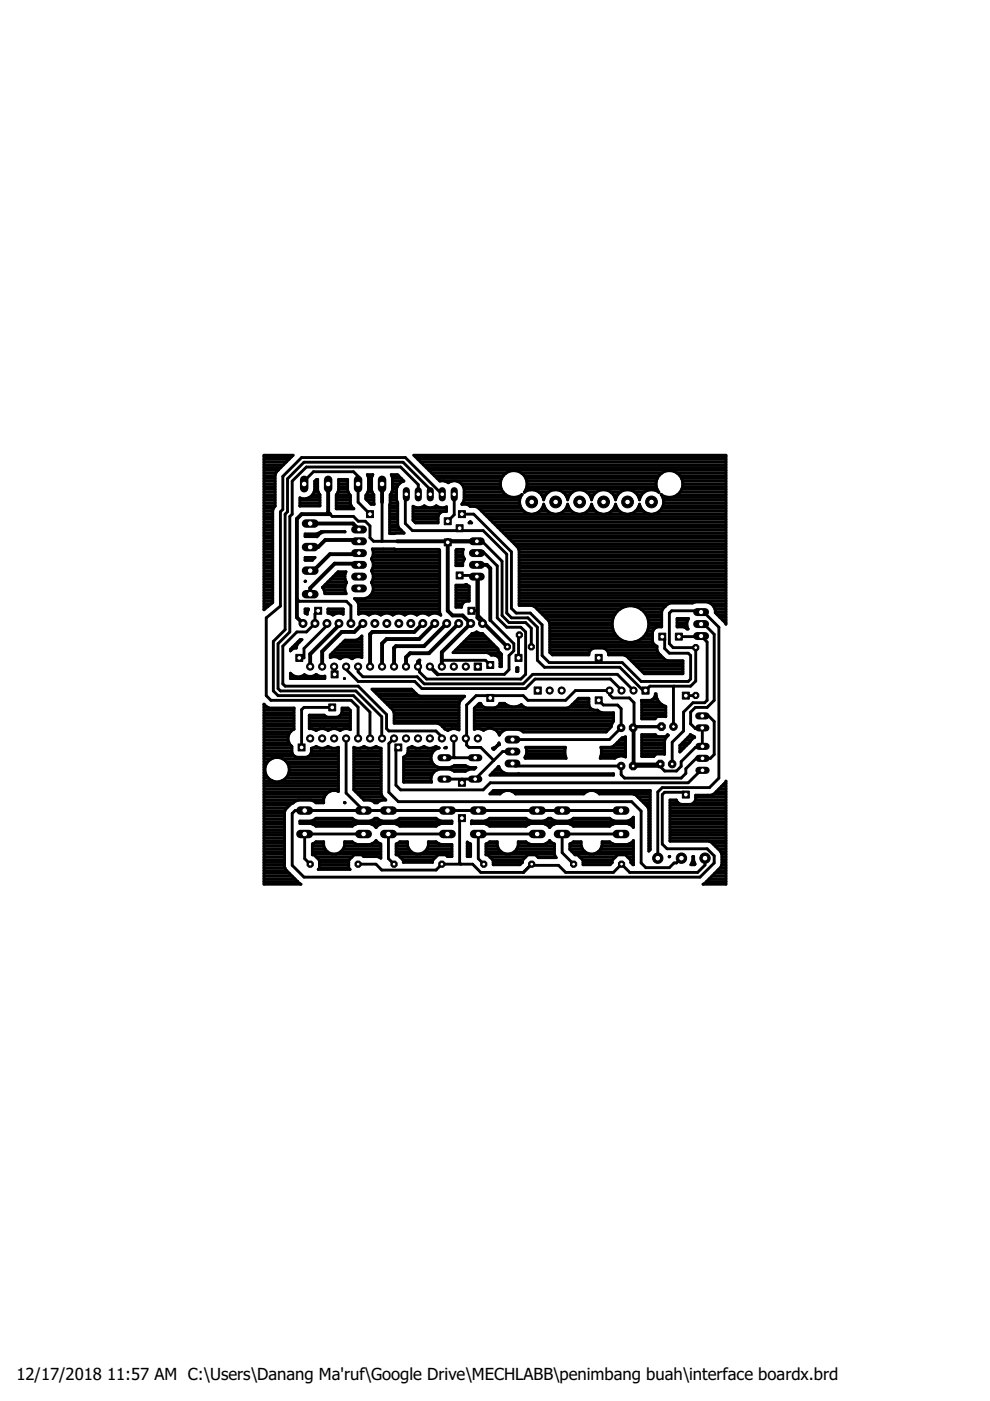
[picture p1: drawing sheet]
<svg xmlns="http://www.w3.org/2000/svg" width="210mm" height="297mm" viewBox="0 0 210 297" stroke-linecap="round" stroke-linejoin="round" font-family="sans-serif">
<defs><g id="words">
<g font-size="3.5">
<text x="3.5" y="292.5">12/17/2018</text>
<text x="22.7" y="292.5">11:57 AM C:\Users\Danang Ma'ruf\Google Drive\MECHLABB\penimbang buah\interface boardx.brd</text>
</g>
</g></defs>
<g fill="none" stroke="#000" stroke-width=".61">
<path d="M56 96.5h6.1l-3.5 3.6-.3 .6v6.6l-.5 .9v19.5l-1.8 1.6zM56 99.7h3M56 99.1h3.5M56 98.6h4.1M56 98h4.7M56 97.4h5.3M56 96.8h5.8M88.1 96.8h65.8M88.6 97.4h65.3M89.2 98h64.7M89.8 98.6h64.1M90.4 99.1h63.5"/>
<path d="M90.9 99.7h63M56 109.5h1.8M56 102h2.3M56 113h1.8M56 118.8h1.8M56 119.9h1.8M56 119.3h1.8M56 118.2h1.8M56 117.6h1.8M56 117h1.8M56 116.4h1.8M56 115.9h1.8"/>
<path d="M56 115.3h1.8M56 114.7h1.8M56 114.1h1.8M56 113.6h1.8M56 112.4h1.8M56 111.8h1.8M56 111.3h1.8M56 110.7h1.8M56 110.1h1.8M56 108.9h1.8M56 108.4h1.8M56 107.8h2"/>
<path d="M56 107.2h2.3M56 106.6h2.3M56 106h2.3M56 105.5h2.3M56 104.9h2.3M56 104.3h2.3M56 103.7h2.3M56 103.2h2.3M56 102.6h2.3M56 101.4h2.3M56 100.9h2.3M56 100.3h2.5"/>
<path d="M63.6 107.2h4.2M63.6 106.6h4.2M63.6 106h4.2M63.6 107.3h.1M64.5 102.6v.4l.5-.5v-1l1.5-1.5h8.5l.9 1v5.5l2.5 2.5M64.7 113.2h2.4l1-.5 5.1 .1h-4.6l-.6 .2-.8 .8h-2.5zM64.7 113.6h2.8M65.6 105.5h2.2M66.2 118.8l.6-.6h-2.1v.6h1.6M66.3 104.9h1.5M66.6 104.3h.9M66.7 102l.4-.4h.3v2.3l.4 1v2.4h-4.2v-1.8a2.2 2.2 0 0 0 3.1-1.6z"/>
<path d="M66.7 103.7h.7M66.7 103.2h.7M66.7 102.6h.7M66.8 102h.6M67.6 113h.5M70 109l.4 .5h4.6l.9 1h1.5l1 1v2.5l.8 .8h5M71.3 107.8h3.6M71.3 107.2h3.2M71.3 106.6h3M71.3 106h3M71.3 105.5h3M71.3 104.9h2.9"/>
<path d="M71.6 104.3h2.3M71.8 102h1.9M71.8 101.6h1.9v2.3l.6 1.1v1.8l.2 .6 .5 .5h-3.7v-3l.5-1zM71.8 103.7h1.9M71.8 103.2h1.9M71.8 102.6h1.9M77.6 105.5h1.7M77.7 104.9h1.5M77.8 106h1.5M77.9 100.6h1.2l-.3 .7v2.6a3.6 3.6 0 0 1 .5 3h-.6l-1.1-1.1v-.8l.5-1.1v-2.6zM78 100.9h1M78 104.3h.9"/>
<path d="M78.1 102h.7M78.1 103.7h.7M78.1 103.2h.7M78.1 102.6h.7M78.1 101.4h.7M78.4 106.6h.9M78.8 118.5h.1M78.8 118.5l.3 .8M78.9 118.8h14.3M78.9 118.2h14.3M79 116.4h4.8M79.1 119.3v.9l-.3 .8"/>
<path d="M79.1 119.9h14.1M79.1 119.3h14.1M79.1 117.6h14.1M79.1 117h14.1M81 106.4l-.1 8.4M82.6 109.5h1.7M82.6 112.4h2.4M82.6 111.8h1.9M82.6 111.3h1.7M82.6 110.7h1.7M82.6 110.1h1.7M82.6 108.9h1.7"/>
<path d="M82.6 108.4h1.7M82.6 107.8h1.7M82.6 107.2h1.7M82.7 104.9l.5-1v-2.6l-.2-.7h1.3l1.3 1.4-.6 .3-.6 .5-.3 .8v2.4l.2 .6v4.7l.3 .6 .4 .5M82.7 104.9l-.1 8.2 1.3-.1M82.7 106.6h1.6M82.7 106h1.4M82.7 105.5h1.4M82.8 104.9h1.3M83 100.9h1.5M83.1 104.3h1M83.2 102h2.4"/>
<path d="M83.2 103.7h.9M83.2 103.2h1.1M83.2 102.6h1.5M83.2 101.4h1.9M85 112.4l.7 .6h-3.1M86.1 104.8l-.2 .2v6l1.5 1.5h15l5 5v12.5l1 1h3.5l2 2v7l1.5 1.5h16l5 4.9h.5l.9-.9h8.6l1.1-1.1v-7.1h-4.8l-.8-.8v-6.5l.5-.5h6l.3 .3M87.6 109.5h5.3M87.6 107.3a2.02 2.02 0 0 0 2.4-.1 2.05 2.05 0 0 0 2.5 0 2 2 0 0 0 2.2 .2v1a1.41 1.41 0 0 0-1.8 1.1v1.4h-4.8l-.5-.6zM87.6 110.1h5.3M87.6 108.9h5.5M87.6 108.4h7.1M87.6 107.8h7.1"/>
<path d="M87.9 110.7h5M88.7 104.8v-2l-3.8-3.8h-19.9l-3 3v7l-.6 .5v24.5l-2.5 2.5v9.5l.6 .5h16l5.4 5.5 .1 4.6M91.2 104.8l-.2-.3v-1l-5.6-5.5h-20.9l-3.5 3.5v7l-.5 .5v24.5l-2.5 2.5v10.5l.9 1h16.1l3.4 3.5v5.6M91.5 100.3h15.9M92.1 100.9h14.6M92.7 101.4h13.7M93.1 116.5l-14.2-.1a2.01 2.01 0 0 1-.1 2.1M93.1 116.5h.1M93.1 116.5l.1 .1v13.2l.3 .6M93.8 104.8l-7.9-7.8h-22l-3.9 4v7l-.5 .5v20l-3 2.5v16.5l.9 1h17l1.5 1.4v6.7M94.3 102h1.5M94.9 114.5v.5"/>
<path d="M96.3 104.8v4.3l-1.4 1.4M96.7 118.8h1.7M96.7 119.9h1.4M96.7 119.3h1.4M96.7 118.2h1.6M96.7 117.6h1.4M96.7 117h1.4M96.8 116.5l-.1 .1v3.3h1.4v-.6M96.8 116.5h1.5a2.14 2.14 0 0 0 .1 2l-.3 .8M96.8 116.5h.1M96.9 102h9.3M97.5 112l-.6 .5"/>
<path d="M97.8 102.6h8.3M97.9 109h2.5l8 8v12l1 1h3l2.5 2.5v6.5l1.5 1.5h15.5l4 4h10l.5-.5v-5l-.5-.5h-4l-1-1v-2l-.5-.5M98.1 106.6h12.1M98.2 103.2h8M98.4 106h11.8M98.4 105.5h11.9M98.4 104.9h8.8M98.4 104.3h8.3M98.4 103.7h7.9M99.5 107.2h10.8M99.6 110.7h.2M99.7 110.6l.3 .3h-.5z"/>
<path d="M101.1 114.8l.3-.3h.5l4.5 4.5v11.5l1.5 1.5h3.5l1.2 1.2v3.9M101.1 117.3l.3-.3h1l3 3v11l2 2h3l1 1v9l-1 1h-20l-1.5-1.5v-2.5M101.5 107.8h9.1M102.1 108.4h8.9M102.7 108.9h9.5M103.3 109.5h50.6M103.8 110.1h50.1M104.4 110.7h49.5M105 111.3h48.9M105.6 111.8h48.3M106.1 112.4h47.8M106.7 100.9a2.84 2.84 0 0 1 3.7-.7 2.84 2.84 0 0 1 1.1 3.5"/>
<path d="M106.7 100.9a2.85 2.85 0 0 0 .2 3.7 2.85 2.85 0 0 0 3.8 .3M106.7 113h47.2M107.3 113.6h46.6M107.9 114.1h46M108.5 114.7h45.4M109 115.3h44.9M109.6 115.9h44.3M110 116.4h43.9M110.1 118.8h43.8M110.1 119.9h43.8M110.1 119.3h43.8M110.1 118.2h43.8"/>
<path d="M110.1 117.6h43.8M110.1 117h43.8M110.2 106.1a2.58 2.58 0 0 0 2.1 2.9 2.58 2.58 0 0 0 3-2.1 2.58 2.58 0 0 0 2.5 2.1 2.58 2.58 0 0 0 2.6-2.1 2.58 2.58 0 0 0 2.5 2.1 2.58 2.58 0 0 0 2.5-2.1 2.58 2.58 0 0 0 2.6 2.1 2.58 2.58 0 0 0 2.5-2.1 2.58 2.58 0 0 0 2.6 2.1 2.58 2.58 0 0 0 2.5-2.1 2.58 2.58 0 0 0 2.9 2.1 2.58 2.58 0 0 0 2.2-2.9M110.5 100.3h29.9M110.6 104.9h.1M110.7 104.9l-.5 1.2M111.1 100.9h28.6M111.2 104.3h.1M111.5 101.4h27.9M111.5 103.7h27.8M111.5 103.7l-.3 .7a2.57 2.57 0 0 1 4.1 1.6 2.58 2.58 0 0 1 2.5-2.2 2.58 2.58 0 0 1 2.6 2.2 2.58 2.58 0 0 1 2.5-2.2 2.58 2.58 0 0 1 2.5 2.2 2.58 2.58 0 0 1 2.6-2.2 2.58 2.58 0 0 1 2.5 2.2 2.58 2.58 0 0 1 2.6-2.2 2.58 2.58 0 0 1 2.5 2.2 2.57 2.57 0 0 1 4.1-1.6l-.4-.7M111.7 102h27.5"/>
<path d="M111.7 103.2h27.5M111.7 102.6h27.4M113.3 108.9h3.9M114.2 104.3h2.1M114.4 108.4h1.7M114.8 104.9h.9M114.9 107.8h.7M115.1 105.5h.3M115.2 107.2h.2M118.4 108.9h3.9M119.3 104.3h2.1M119.5 108.4h1.7"/>
<path d="M119.9 104.9h.9M120 107.8h.7M120.2 105.5h.3M120.3 107.2h.1M123.5 108.9h3.9M124.4 104.3h2.1M124.6 108.4h1.7M125 104.9h.9M125.1 107.8h.7M125.3 105.5h.3M125.3 107.2h.2M128.5 108.9h4"/>
<path d="M129.5 104.3h2.1M129.7 108.4h1.6M130 104.9h1M130.2 107.8h.7M130.4 105.5h.2M130.4 107.2h.2M133.6 108.9h4M134.5 104.3h2.2M134.7 108.4h1.7M135.1 104.9h.9M135.2 107.8h.7M135.4 105.5h.3"/>
<path d="M135.5 107.2h.2M138.7 108.9h15.2M139.3 103.7a2.85 2.85 0 0 1 2.6-3.9 2.85 2.85 0 0 1 2.7 3.9M139.6 104.3h.1M139.8 108.4h14.1M140.2 104.9a2.88 2.88 0 0 0 3.5 0M140.2 104.9l.5 1.2M140.2 104.9h.1M140.3 107.8h13.6M140.5 105.5h13.4M140.6 107.2h13.3M140.7 106.6h13.2"/>
<path d="M140.7 106h13.2M143.5 100.3h10.4M143.6 104.9h10.3M144.1 100.9h9.8M144.2 104.3h9.7M144.5 101.4h9.4M144.5 103.7h9.4M144.6 103.7l-.9 1.2M144.7 102h9.2M144.7 103.2h9.2M144.8 102.6h9.1M56 127.4h1.8"/>
<path d="M56 129.2h.1M56 128.6h.8M56 128h1.5M56 126.9h1.8M56 126.3h1.8M56 125.7h1.8M56 125.1h1.8M56 124.5h1.8M56 124h1.8M56 123.4h1.8M56 122.8h1.8M56 122.2h1.8"/>
<path d="M56 121.6h1.8M56 121.1h1.8M56 120.5h1.8M61.6 137.8h.2M62 137.2h.8M62.6 136.7h.4M62.9 127l.6 .5h9.9l1 .9v3.8M63.2 136.1h.4M63.6 135.6h.4l-.9 1-.3 .8-.8 .2-.4 .4v-.3zM64.7 129.1h.7l-.2 1.1-.5-.2zM64.7 123.2h.1zM64.7 129.7h.5"/>
<path d="M64.7 129.2h.7M67.5 129.5l-.7 .7v2l-1.8 1.8h-2.1l-2.9 3v8l.5 .5h15.4l6.1 6v3l.4 .5h10l1.3 1.2v.4M68.3 124.5l3.4-3.3h1.7l-.3 .6v.9l.3 .8-.3 .8v.9l.3 .7h-4.5v-.4zM68.4 124.5h4.7M68.7 125.1h4.4M68.9 125.7h4.4M68.9 124h4.4M69.3 132.2v.4l-4.8 4.9v2h-1M69.5 123.4h3.9M69.5 129.1h3.3v1.1a2.23 2.23 0 0 0-2.3 .2l-1-.4zM69.5 129.7h3.3M69.5 129.2h3.3"/>
<path d="M70 138.9l3.2-3.2h2.3l.6-.3 .6-.6v4.6a1.85 1.85 0 0 0-2 .3 1.97 1.97 0 0 0-2.6 0 1.89 1.89 0 0 0-2.1-.3zM70 139h6.7M70.1 122.8h3.1M70.4 130.3h.4M70.5 138.4h6.2M70.7 122.2h2.4M71.1 137.8h5.6M71.2 121.6h2M71.6 137.2h5.1M71.9 139.6h.4M72.2 136.7h4.5M72.8 136.1h3.9"/>
<path d="M73.4 123.5h.1M74.5 139.6h.3M75.7 127.4h17.5M76 128h17.2M76 135.5h.7M76 129.7h17.2M76 129.2h17.2M76 128.6h17.2M76.6 134.9h.1M77.6 126.9h15.6M78 130.3h.4M78.5 126.3h14.7"/>
<path d="M78.8 121h.1M78.8 123.5h.1M78.8 123.5a2.19 2.19 0 0 1-1.4 3.4h-2.2l.6 .6 .2 .6v2.1a2.23 2.23 0 0 1 2.3 .2 2.37 2.37 0 0 1 2.5 0 2.37 2.37 0 0 1 2.5 0 2.37 2.37 0 0 1 2.6 0 2.37 2.37 0 0 1 2.5 0 2.37 2.37 0 0 1 2.6 0 2.13 2.13 0 0 1 2.5 0M78.8 121l.3 .8v.9l-.3 .8M78.8 121.1h14.4M78.8 123.4h14.4M78.9 125.7h14.3M79 124h14.2M79 120.5h14.2M79 121.6h14.2M79.1 122.8h14.1M79.1 125.1h14.1"/>
<path d="M79.1 124.5h14.1M79.1 122.2h14.1M80.6 130.3h.3M83.1 130.3h.4M85.6 130.3h.4M88.2 130.3h.3M90.7 130.3h.4M93.3 130.3h.1M93.5 130.4h.1M93.7 140h9.2l1 1M96.1 138.4l4-4.1h2.2l3.3 3.3v.4l.7 .7v2.7h-.3v-1.4a1.46 1.46 0 0 0-1.8-1.1l-.9-.5zM96.6 137.8h9"/>
<path d="M96.7 127.4h2.8v-3.1l-.6-.4-.5 .2h-1.7v4.7h1.2l.2-.8M96.7 128.6h1.2M96.7 128h1.4M96.7 126.9h2.8M96.7 126.3h2.8M96.7 125.7h2.8M96.7 125.1h2.8M96.7 124.5h2.8M97.2 137.2h8M97.5 122h3.4l.5 .5v8l1.2 1.2v.5M97.8 136.7h6.8M98.3 136.1h5.8"/>
<path d="M98.7 124h.2M98.9 135.5h4.6M98.9 127.4l-.5 .2-.3 .4M99.5 134.9h3.4M99.9 129.5h1.2M100.2 134.3l.9-.3 .8 .3M101.1 122.3v8.7l1.2 1.2M103.3 138.4h2.7M103.9 131.5l5 5v1.5l-1 1v3l-1 1h-14.1M105.1 139h1.2M105.8 139.6h.5M110.1 127.4h43.8"/>
<path d="M110.1 128h31.7M110.1 126.9h43.8M110.1 126.3h43.8M110.1 125.7h43.8M110.1 125.1h43.8M110.1 124.5h43.8M110.1 124h43.8M110.1 123.4h43.8M110.1 122.8h43.8M110.1 122.2h43.8M110.1 121.6h43.8M110.1 121.1h43.8"/>
<path d="M110.1 120.5h43.8M110.1 134.6l-.2 .2v4.7M113.3 128.6h19.4M113.9 129.2h17.5M114.5 129.7h16.3M115 130.3h15.4M115.6 130.9h14.5M116.2 131.5h13.7M116.5 132h13.3M116.6 134.3h13.8M116.6 137.8h8.6M116.6 137.2h22.7"/>
<path d="M116.6 136.7h22.1M116.6 136.1h16.2M116.6 135.5h14.9M116.6 134.9h14.2M116.6 133.8h13.5M116.6 133.2h13.3M116.6 132.6h13.2M116.6 138.4h8.3M126.9 139.5v.5l-.5 .5M128.6 137.8h10.7M129 138.4h10.6M132.5 139h7.6"/>
<path d="M133.3 139.6h7.4M134.5 136.1h3.9M134.6 128.6h6.5M135.9 135.5h2.4M135.9 129.2h4.6M136.5 134.9h1.8M136.5 129.7h3.8M136.9 134.3h1.4M137 130.3h3.3M137.3 133.8h1.2M137.3 130.9h3M137.4 133.2h1.5"/>
<path d="M137.4 131.5h2.9M137.5 132.6h2.8M137.5 132h2.8M139.3 137.8l.3 .6M139.6 138.4l1.4 1.5 .6 .2M143.6 131.1h2.4l-.4 .8v.9l.3 .6-1-.5h-1.3zM143.6 132.6h2M143.6 132h2M143.6 131.5h2.2M143.9 135h4.6l.2-.1 1.2 1.2v12.4l-.5 .5h-2.5l-2 2v4l-2.4 2.4v4.6M145.5 133.2h.3M148.7 129.8l-.3 .2h-1"/>
<path d="M148.7 129.8l.2 .2h.5l3 3v32l-2 2h-10l-.9 .9v14M148.7 132.3h.5l2.2 2.2v14l-1.5 1.5h-2.5l-1 1v2.5l1 1h1.4l.1-.2v3.9l-.2 .3h-1.3l-3 3v1l-1 1h-2.5l-1-1h-5.5v-13.5l-1-1h-3.5l-.7-.7v-.9h-7.2l-2.1 2.1h-8l-1-1h-10l-2 2v8.5l.5 .5h2.5l2.8 2.7M150.7 128h3.2M151.3 128.6l.4 .7v.6l2.2 2.5v-35.9h-66.2l5.5 5.5a1.96 1.96 0 0 1 1.8 .4 2.12 2.12 0 0 1 3.4 1.2v2.4l-.5 .9h1.1l.7 .5h1.1l.6 .2 8.4 8.5 .3 .6v11.6l2.7 .1 .5 .2 3 3 .3 .6v6.1l.5 .6h7.8a1.28 1.28 0 0 1 1-1.5h2.1a1.33 1.33 0 0 1 1 1.5h3.2l.6 .2 3.8 3.8h8.2v-2.8h-10.9M151.3 128.6l-.6-.6-.8-.4h-2.5l-.6 .3h-4.7l-.6 .2-1 1-.2 .6v3.2h-.9l-.5 .2-.6 .9v2l.3 .5 .7 .5v.8M151.3 128.6h2.6M151.6 129.2h2.3M151.7 129.7h2.2M152 130.3h1.9M152.6 130.9h1.3M153.2 131.5h.7M153.8 132h.1"/>
<path d="M56 158.6h5.9M56 150.5h6.3M56 151.1h6.3M56 155.7h5.3M56 159.8h6M56 159.2h5.9M56 158h5.7M56 157.5h5.3M56 156.9h5.1M56 156.3h5.1M56 155.2h5.6M56 154.6h6.3"/>
<path d="M56 154h6.3M56 153.4h6.3M56 152.8h6.3M56 152.3h6.3M56 151.7h6.3M56 149.9h.7M56 149.4h.1M61.6 143.6h7.3M61.6 143h.3M64.5 143l.1 .1M65.6 151.6h3.1l.7 .5h2.1l.8-.6 .2-.5v-.9h1.3l.5 .5v4.1a1.94 1.94 0 0 0-2.2 .2 2.05 2.05 0 0 0-2.5 0 2.05 2.05 0 0 0-2.6 0l-.8-.4h-.6zM65.6 154h8.7"/>
<path d="M65.6 153.4h8.7M65.6 152.8h8.7M65.6 152.3h8.7M65.6 151.7h3.2M65.9 159.8h5.9M66 159.2h5.8M66.3 158.6h1.5M66.3 154.6h1.4M67 143h.1M67 143a1.93 1.93 0 0 0 1.9 .3v.6h-7.3v-1.2a2.06 2.06 0 0 0 2.9 .3M67 143a2.08 2.08 0 0 1-2.4 .1M68.8 158.6h1.5"/>
<path d="M68.9 154.6h1.4M70.4 150h-5.9l-.6 .5v8M70.8 141.3l.2 1.7M71.3 158.6h.5M71.4 154.6h1.4M72.1 151.7h2.2M72.5 151.1h1.8M72.5 150.5h1.7M73 143.9h.1M73.4 141.3v.7l2.5 2.5h12l1.6 1.5h21.9l2-2h16l2.4 2.4M73.4 156.6v11.5l3.7 3.8M74 154.6h.3"/>
<path d="M75 158.4a1.96 1.96 0 0 0 2.2-.2 2.03 2.03 0 0 0 2.5 0l1.1 .4v9.7l.3 .6 .7 .7h-.8l-1 .6h-.5l-.3-.2-.8-.4h-1.2l-2.2-2.1zM75 158.6h.4M75 159.8h5.8M75 159.2h5.8M75.9 141.3v1.2l1 1h11.6l1.4 1.5h21l2-2h18l3.4 3.4M76.4 158.6h1.6M78.4 156.6h.1M79 158.6h1.5M79.2 146.5h8.5M79.8 147.1h8.4M81 148.2h16.9M81.6 148.8h15.9"/>
<path d="M82.1 149.4h15.2M82.7 149.9h14.6M83.3 150.5h14M83.5 156.6l-1.1 1v10.4l2.1 2h49.4l2 2v11l1 1h5l1-1h.5l1.1-1.1M83.5 151.1h13.8M83.6 152.8h13.7M83.6 152.3h13.7M83.6 151.7h13.7M84.5 158.5l-.6 .5v7.5l1 1h17.5l1.5-1.5h42l2.7-2.7h.3M86.4 159.8h5.2M86.5 158.6l.9-.4a2.03 2.03 0 0 0 2.5 0 2 2 0 0 0 2.5 0l.7 .4a2.11 2.11 0 0 0-1.7 2 2.11 2.11 0 0 0 1.7 2.1h2.3l.9-.4h2.4l.9 .4h1.3l-.4 .4h-.9l-.9 .5h-2.4l-.9-.5h-2.3a2.05 2.05 0 0 0-1.6 2.7h-5.9v-5.3l.7-.5 .2-.5zM86.5 159.2h5.5"/>
<path d="M86.6 158.6h1.5M89.1 147.6l-.6-.2-1.2-1.3h-8.4l4.4 4.5 .3 .6v2.2h9.2l.6 .2 1 1 .6 .3a2.06 2.06 0 0 1 2.3-.1v-5.6l.3-.6 .9-1h-18.1M89.1 158.6h1.6M91.7 158.6h1.3M92.9 153.4h4.4M93.7 154h3.6M94.3 158.6l.3-.2v.2zM94.3 154.6h1.4M96.2 156.6v3.8l.2 .3M96.8 154.6h.5M98.9 156.4l-.1 .2M100.6 151.1h29.5v1.8l-.5 1.2-1.1 1.1h-17.6l-1-.6h-2.5l-.8 .4-.7 .9a2.12 2.12 0 0 0-3.4-1"/>
<path d="M100.6 150.5h25.2M100.6 154.6h.1M100.6 154h29M100.6 153.4h29.2M100.6 152.8h29.5M100.6 152.3h29.5M100.6 151.7h29.5M100.8 149.9h1.9M101.3 149.4h.7M101.9 154.6h1.2M102.5 154.8v.1M103.4 147.5l.5 .5"/>
<path d="M104.4 158.7l.7-.3 .7-.9 .1 .4-1.2 1zM104.5 158.6h.5M104.6 154.6h24.5M105.2 149.9h6M105.4 158h.2M105.5 155.2h.9M105.8 155.7h.1M105.9 149.4h1.4M106 140.1h.3M106 141.3h.3M106 140.7h.3M108.7 159.3h-2.1l-1.9 1.9"/>
<path d="M109.6 141.6h.2v.8h-.3zM109.6 141.9h.2M110.9 155.2h17.7M111.5 158.4h8.4l-.1 1.5 .2 .9h-8.6l-.1-.2a2.09 2.09 0 0 0 .2-2.2zM111.5 158.6h8.3M111.7 159.8h8.1M111.7 159.2h8.1M120.6 149.9h4.5M121.3 149.4l-.4 .5-.7 .2h-8.6l-.6-.2-.5-.5a2.8 2.8 0 0 1-3.5-.3h-1l-.6 .8-.5 .2h-2l-.5-.2-.5-.8h-.3l-1 1.1v4.4l1.1-.1 .8 .3M121.3 149.4l1.4-1.4h2.2v1.5a1.46 1.46 0 0 0 1.8 1.1l.9 .5M121.3 149.4h3.6M121.9 148.8h3"/>
<path d="M122.5 148.2h2.4M126.9 148.5l1 1h3l.8 .8v4l-2.5 2.5h-20.5M127.4 158.4h2.1l.6-.2 1.8-1.8 .7-.2v4.3a1.95 1.95 0 0 0-2.3 .3h-3l.2-.9zM127.4 158.6h5.2M127.5 159.8h5.1M127.5 159.2h5.1M130.3 158h2.3M130.9 157.5h1.7M131.4 156.9h1.2M132.4 156.3h.2M134.4 154l5.9 .1h-5.9l-.2 .2v8.1l.5-.4h5.3M134.5 140.7h10.3"/>
<path d="M135 141.3h9.8M135.6 141.9h9.2M136 148.5h1.9a1.32 1.32 0 0 0 1-1.4h.2a2.73 2.73 0 0 0 2.1 2.7v2.2l-1.8-.1-.5 .5h-2.8zM136.1 158.6h4.8M136.1 150.5h5.1M136.1 151.1h5.1M136.1 155.7h2.9l.4 .5h1.7l.4-.4 .2 .1-.6 .6-.2 .6v2.8h-1.8l-.5 .5h-2.5zM136.1 159.8h4.8M136.1 159.2h4.8M136.1 158h4.8M136.1 157.5h4.8M136.1 156.9h4.9"/>
<path d="M136.1 156.3h5.2M136.1 152.3h2.9M136.1 151.7h5.1M136.1 149.9h5.1M136.1 149.4h4.2M136.1 148.8h3.6M136.2 142.4h8.6M138.4 148.2h.9M138.9 147.6h.3M142.9 145.5l-.1 .1v8.5M144.1 158.6h.9M144.1 159.2h.3"/>
<path d="M144.2 158h1.4M144.8 157.5h1.4M145.3 156.9h1.3M145.9 156.3h1.4M146.4 155.7l.9 .7-.3 .1-2.9 2.9v-1.3zM147.5 147.4l-2.1 .1M148.9 151.8l-.2 .2h-.3l.5-.5h1l1.5 1.5v7l-.8 .8h-1.7l-.3-.3h-.7l-2.5 2.5v1l-1 1h-12l-.7-.7v-1.9h-22.5l-.5-.5M56 165h.9M56 180h4.3M56 162.6h.2M56 164.4h.5M56 179.4h4.3"/>
<path d="M56 178.8h4.3M56 178.2h4.3M56 177.7h4.3M56 177.1h4.3M56 176.5h4.3M56 175.9h4.3M56 175.4h4.3M56 174.8h4.3M56 174.2h4.3M56 173.6h4.3M56 173h4.3M56 172.5h4.3"/>
<path d="M56 171.9h4.4M56 171.3h4.8M56 170.7h5.4M56 170.2h6.3M56 169.6h12.6M56 169h12.8M56 168.4h13.1M56 167.9h13.9M56 167.3h15.8M56 166.7h15.8M56 166.1h15.8M56 165.5h1.7"/>
<path d="M56 163.8h.3M56 163.2h.2M56 162.1h.4M56 161.5h.8M56 160.9h1.5M56 160.3h6.4M59.8 165.5h12M60 160.9h11.8M60.6 165h11.2M60.7 161.5h11.1M61 164.4h10.8M61.1 162.1h10.7"/>
<path d="M61.2 163.8h10.6M61.3 162.6h10.5M61.3 163.2h10.5M62.5 160.3l-.4-.3-.2-.5v-1.2a2.11 2.11 0 0 1 .4-3.7l.1-4.5h-5.3l-.6-.2-.5-.6v38.2h7.8l-3.2-3.1-.3-.6v-11.7l.3-.5 1.1-1.1 1.6-.9h2.6l1.1 .6h1.6a2.2 2.2 0 0 1 .8-2.1 2.2 2.2 0 0 1 2.4-.3v-9.4a1.94 1.94 0 0 1-2.2-.2 2.05 2.05 0 0 1-2.6 0l-1 .4v.9l-.2 .5-.4 .3M62.5 160.3l.4 .2h2.1l.4-.2M63.6 174.1h2.3l1.1-.6h7.7l1.1 .6h2.6l.8-.4 .3-.2h.5l1 .6h2.7l1.1-.6h7.7l1 .6h2.3v.5h-2.3l-1 .6h-7.7l-1.1-.6h-2.7l-.8 .3-.5 .6-.5-.6-.8-.3h-2.6l-1.1 .6h-7.7l-1.1-.6h-2.3zM63.6 174.2h32.2M65.5 160.3h6.3M66.2 180h2.7M66.2 179.4h2.5M66.3 174.8h9.1M66.5 178.8h2.1"/>
<path d="M66.8 173.6h8M66.9 170.2h1.7M72.8 180h8M73 179.4h7.8M73.1 170.1l.1 .1zM73.1 178.8h2.1M73.1 170.2h.1M75 165h5.8M75 162.6h5.8M75 164.4h5.8M75 167.3h5.8M75 166.7h5.8"/>
<path d="M75 166.1h5.8M75 165.5h5.8M75 163.8h5.8M75 163.2h5.8M75 162.1h5.8M75 161.5h5.8M75 160.9h5.8M75 160.3h5.8M75.4 167.9h5.4M76 168.4h4.9M76.5 169h4.7M77.1 176.8h-12.5v5.3l1.2 1.1"/>
<path d="M77.1 169.6h4.7M78.8 174.8h1.8M79 178.8h1.5M79.4 173.6h.7M79.4 170.2h.6M79.7 175.4h.1M79.7 178.2h.1M82.4 171.9l.6 .1-.2-.1M84 180h2.7M84 178.9l.8-.4h1.6a2.25 2.25 0 0 0 2.2 2.6 2.25 2.25 0 0 0 2.2-2.6h1.7l1 .5h2.3v2.6h-.9l-.4-.3h-1.6l-1.2 1.1v.4h-6.2v-.4l-1.2-1.1h-.3zM84 179.4h2.4M84.1 174.8h9"/>
<path d="M84.2 178.8h2.2M84.6 173.6h8M85.6 165h5.8M85.6 162.6h7.3M85.6 164.4h6M85.6 165.5h5.8M85.6 163.8h6.3M85.6 163.2h7.2M85.6 162.1h6.4M85.6 161.5h6M85.6 160.9h5.8M86 160.3h5.4"/>
<path d="M90.6 180h5.2M90.8 179.4h5M90.8 178.8h2.2M94.3 160.7h6.5M94.9 176.8h-12.5v5.3l1.1 1.1M95.6 162.6h3.8M95.8 163.2h3.5M97.9 173.5l-.4 .5v9l.2 .2M97.9 165.2v.8M99.1 180h.7M99.1 178.5l.7 .4v2.7h-.7zM99.1 179.4h.7"/>
<path d="M99.1 178.8h.4M100 174l2.7 .1 1.1-.6h7.7l1.1 .6h2.6l1.1-.6h.5l1.1 .6h2.6l1.1-.6h7.7l1 .6h2.7l.8-.4 .5-.5v2.2l-.5-.5-.8-.3h-2.7l-1 .6h-7.7l-1.1-.6h-2.6l-.9 .3-.5 .6-.4-.6-.9-.3h-2.6l-1.1 .6h-7.7l-1.1-.6-2.8 .1zM100 174.2h34.3M101.4 171.9l.5 .1-.1-.1M103 180h2.7M103 179.4h2.5M103.1 174.8h9.1M103.3 178.8h2.1M103.7 173.6h8M104.4 167.9h2.3M104.4 163.8h2.4M104.7 161.2l-3.9 4h-6.5"/>
<path d="M105 163.2h1.1M105.6 162.6h.2M105.6 162.6l.1-.1 .3 .6 .6 .6 .8 .3h22.7v.4h-26.2zM108.1 167.6l.8 .4 .4 .3h14.5l.4-.3 .8-.4M108.6 167.9h15.9M109.6 180h8M109.8 179.4h7.8M109.9 178.8h2.1M109.9 164l.1 .1M111.4 160.3h8.5M113.9 176.8l.5 .2-.1-.2h-12.9v5.3l1.2 1.1M115.6 174.8h1.9"/>
<path d="M115.8 178.8h1.5M116.2 173.6h.7M116.5 175.4h.1M116.5 178.2h.1M120.8 180h2.7M120.8 178.9l.8-.4h1.6a2.26 2.26 0 0 0 2.2 2.6 2.26 2.26 0 0 0 2.3-2.6h1.6l1 .5h2.7l.8-.3 .5-.5v5.1l-.5-.4v-.5l-1.2-1.1h-1.6l-1.2 1.1v.5l-.4 .4h-5.8v-.9l-1.2-1.1h-.5l-1.1-1.2zM120.8 179.4h2.5M120.9 174.8h9M121.1 178.8h2.1M121.4 173.6h8M126.4 167.9h11.5M127.4 180h6.9"/>
<path d="M127.4 160.3h3.8M127.6 179.4h6.7M127.7 178.8h2.1M131.7 176.8h-12.5v4l2.4 2.4M132.2 160.3h.4M133.4 174.8h.9M133.5 178.8h.8M133.9 173.6h.4M134.2 175.4h.1M134.3 178.2h.1M134.4 168.4h3.5M135.3 169h2.6"/>
<path d="M135.8 169.6h2.1M136.1 160.3h2.5M136.4 170.2h1.5M137 170.7h.9M137.4 171.3h.5M137.6 180h.3M137.6 179.4h.3M137.6 178.8h.3M137.6 178.2h.3M137.6 177.7h.3M137.6 177.1h.3M137.6 176.5h.3"/>
<path d="M137.6 175.9h.3M137.6 175.4h.3M137.6 174.8h.3M137.6 174.2h.3M137.6 173.6h.3M137.6 173h.3M137.6 172.5h.3M137.6 171.9h.3M137.9 167.6h.1M137.9 167.6v12.6l-.3 .3v-8.9l-.3-.6-2.4-2.4-.6-.3h-7.2l-.4-.3-.8-.4M137.9 167.6h-33.3l-.7 .7h2.1l.4-.3 .8-.4M142 169.6h1.4l.5 .7 .5 .2h2l.5-.2 .4-.3 .2-.5v-.9h3.2l.6-.2 2.5-2.5 .1-.3v21.9h-4.8l.3-.2 3.4-3.4 .3-.6v-2.2l-.3-.5-2-2-.6-.2-8.2-.1z"/>
<path d="M142 178.2h11.9M142 177.7h11.9M142 177.1h11.9M142 176.5h11.9M142 175.9h11.9M142 175.4h11.9M142 174.8h11.9M142 174.2h11.9M142 173.6h11.9M142 173h11.9M142 172.5h11.9M142 171.9h11.9"/>
<path d="M142 171.3h11.9M142 170.7h11.9M142 170.2h1.7M145.4 168.5l-.5-.5h-4l-.5 .5v10.5l1 1h8.5l1.5 1.5v1.5l-3 3h-83.9l-2.5-2.5v-11l.6-.6h69.1M147.1 170.2h6.8M147.4 169.6h6.5M147.5 169h6.4M151.1 178.8h2.8M151.2 168.4h2.7M151.7 179.4h2.2M151.8 167.9h2.1M152.2 180h1.7"/>
<path d="M152.4 167.3h1.5M153 166.7h.9M153.6 166.1h.3M56 183.5h4.3M56 186.9h7.1M56 186.3h6.5M56 185.8h5.9M56 185.2h5.4M56 184.6h4.8M56 184h4.4M56 182.9h4.3M56 182.3h4.3"/>
<path d="M56 181.7h4.3M56 181.1h4.3M56 180.6h4.3M66.2 181.1h14.6M66.2 180.6h3.2M67.1 181.7h7.5M67.6 182.3h6.5M67.7 183.5h6.2M67.7 184v-1.6l-1.1-1.1h-.4v-2.4l.8-.4h1.6a2.26 2.26 0 0 0 2.2 2.6 2.26 2.26 0 0 0 2.3-2.6h1.6l1.1 .5h2.6l.8-.3 .5-.5 .5 .5 .6 .2v3.1l-.8-.4h-2.9l-.3-.3h-1.7l-1.2 1.1v1.6M67.7 184l-.2 .3h6.7l-.3-.3M67.7 184h6.2M67.7 182.9h6.2"/>
<path d="M72.3 180.6h8.5M75.9 183.2h3.8l1.2 1.3h11.6l1.2-1.3h6.5l1.7 1.8h9.1l1.7-1.8M80.3 181.7h.5M84 181.1h11.8M84 180.6h3.2M84.8 181.7h7.6M85.4 182.3h6.4M90 180.6h5.8M99.1 181.1h.7M99.1 180.6h.7M103 181.1h14.6M103 180.6h3.2"/>
<path d="M103.9 181.7h7.5M104.4 182.3h6.5M104.6 182.9h6.1M109.1 180.6h8.5M114 181.7h3.8M117.6 181.1v-2.2l-.6-.2-.5-.5-.4 .5-.9 .3h-2.6l-1.1-.5h-1.6a2.26 2.26 0 0 1-2.2 2.6 2.26 2.26 0 0 1-2.3-2.6h-1.6l-.8 .4v2.4h.4l1.2 1.1v.9h5.7l.5-.4v-.5l1.1-1.1h1.7l.6 .5h3.7l-.1-.1M117.6 181.1l.2 .6M121.2 180.6h2.8M121.8 181.1h12.5M122.9 181.7h7.6M123.5 182.3h6.4M123.6 182.9h6.2"/>
<path d="M126.9 180.6h7.4M133.1 181.7h1.2M133.6 182.3h.7M133.8 182.9h.5M141.9 181.6h.1zM146.5 183.3h.1M146.7 182.9h.5M146.9 181.6h.2v.8l.3 .8-.1 .1h-.8l.4-.9zM146.9 182.3h.2M146.9 181.7h.2M149.5 181.9v1.5l-1.6 1.6h-14.4l-1.7-1.8-1.8 1.8h-10.1l-1.5-1.5h-6l-1.5 1.5M149.8 186.9h4.1"/>
<path d="M150.3 186.3h3.6M150.9 185.8h3M151.5 185.2h2.4M152.1 184.6h1.8M152.7 184h1.2M152.8 180.6h1.1M153 183.5h.9M153 181.1h.9M153.1 182.9h.8M153.1 182.3h.8M153.1 181.7h.8"/>
<circle cx="133.7" cy="132.3" r="3.9"/>
<circle cx="58.8" cy="163.2" r="2.59"/>
</g>
<g fill="none" stroke="#000" stroke-width=".83">
<path d="M65.8 111h9l1.3 1.3M69.6 102.6v6l.4 .4h-6.1l-1 1v20.9l1.3 1.3M76.1 117.3l-.2 .2h-5.9l-3.5 3.5h-.7M76.1 119.8l-.2-.3h-4.9l-5.2 5.2v1.3M76.1 114.8l-.2-.3h-6.9l-1.5 1.5h-1.7M81 102.6v3.8M84.2 114.8h16.9M95.2 114.8l-.3-.3v15l1 1h2.2l1.7 1.7-6.1 6.1v3M101.1 119.8h2.1l.7 .7v11M71.9 132.2v.3l-6.1 6.2v2.6M76.9 132.2l-1.8 1.8h-2.6l-4.2 4.1v3.2M88.9 140l-.3 .3v1"/>
<path d="M89.6 132.2l-1.8 1.8h-8.8l-.5 .5v6.8M92.2 132.2l-3.3 3.3h-6.9l-1 .9v4.9M94.7 132.2l-4.8 4.8h-6l-.4 .4v3.9M97.3 132.2l-6.3 6.3h-4l-.9 .9v1.9M102.3 132.2h.3l5 4.9M91.1 141.3l1.7 1.7"/>
</g>
<circle cx="140" cy="162" r=".87" fill="#000" stroke="#000" stroke-width=".21"/>
<circle cx="140" cy="162" r=".4" fill="#fff" stroke="#000" stroke-width=".21"/>
<circle cx="142.5" cy="162" r=".8" fill="#000" stroke="#000" stroke-width=".21"/>
<circle cx="142.5" cy="162" r=".4" fill="#fff" stroke="#000" stroke-width=".21"/>
<circle cx="140.3" cy="154.1" r=".87" fill="#000" stroke="#000" stroke-width=".21"/>
<circle cx="140.3" cy="154.1" r=".4" fill="#fff" stroke="#000" stroke-width=".21"/>
<circle cx="142.8" cy="154.1" r=".8" fill="#000" stroke="#000" stroke-width=".21"/>
<circle cx="142.8" cy="154.1" r=".4" fill="#fff" stroke="#000" stroke-width=".21"/>
<circle cx="134.2" cy="154.3" r=".87" fill="#000" stroke="#000" stroke-width=".21"/>
<circle cx="134.2" cy="154.3" r=".4" fill="#fff" stroke="#000" stroke-width=".21"/>
<circle cx="131.7" cy="154.3" r=".8" fill="#000" stroke="#000" stroke-width=".21"/>
<circle cx="131.7" cy="154.3" r=".4" fill="#fff" stroke="#000" stroke-width=".21"/>
<circle cx="134.2" cy="162.4" r=".87" fill="#000" stroke="#000" stroke-width=".21"/>
<circle cx="134.2" cy="162.4" r=".4" fill="#fff" stroke="#000" stroke-width=".21"/>
<circle cx="131.7" cy="162.4" r=".8" fill="#000" stroke="#000" stroke-width=".21"/>
<circle cx="131.7" cy="162.4" r=".4" fill="#fff" stroke="#000" stroke-width=".21"/>
<circle cx="64.2" cy="132.2" r=".85" fill="#000" stroke="#000" stroke-width=".21"/>
<circle cx="64.2" cy="132.2" r=".51" fill="#fff" stroke="#000" stroke-width=".21"/>
<circle cx="66.8" cy="132.2" r=".85" fill="#000" stroke="#000" stroke-width=".21"/>
<circle cx="66.8" cy="132.2" r=".51" fill="#fff" stroke="#000" stroke-width=".21"/>
<circle cx="69.3" cy="132.2" r=".85" fill="#000" stroke="#000" stroke-width=".21"/>
<circle cx="69.3" cy="132.2" r=".51" fill="#fff" stroke="#000" stroke-width=".21"/>
<circle cx="71.9" cy="132.2" r=".85" fill="#000" stroke="#000" stroke-width=".21"/>
<circle cx="71.9" cy="132.2" r=".51" fill="#fff" stroke="#000" stroke-width=".21"/>
<circle cx="74.4" cy="132.2" r=".85" fill="#000" stroke="#000" stroke-width=".21"/>
<circle cx="74.4" cy="132.2" r=".51" fill="#fff" stroke="#000" stroke-width=".21"/>
<circle cx="76.9" cy="132.2" r=".85" fill="#000" stroke="#000" stroke-width=".21"/>
<circle cx="76.9" cy="132.2" r=".51" fill="#fff" stroke="#000" stroke-width=".21"/>
<circle cx="79.5" cy="132.2" r=".85" fill="#000" stroke="#000" stroke-width=".21"/>
<circle cx="79.5" cy="132.2" r=".51" fill="#fff" stroke="#000" stroke-width=".21"/>
<circle cx="82" cy="132.2" r=".85" fill="#000" stroke="#000" stroke-width=".21"/>
<circle cx="82" cy="132.2" r=".51" fill="#fff" stroke="#000" stroke-width=".21"/>
<circle cx="84.6" cy="132.2" r=".85" fill="#000" stroke="#000" stroke-width=".21"/>
<circle cx="84.6" cy="132.2" r=".51" fill="#fff" stroke="#000" stroke-width=".21"/>
<circle cx="87.1" cy="132.2" r=".85" fill="#000" stroke="#000" stroke-width=".21"/>
<circle cx="87.1" cy="132.2" r=".51" fill="#fff" stroke="#000" stroke-width=".21"/>
<circle cx="89.6" cy="132.2" r=".85" fill="#000" stroke="#000" stroke-width=".21"/>
<circle cx="89.6" cy="132.2" r=".51" fill="#fff" stroke="#000" stroke-width=".21"/>
<circle cx="92.2" cy="132.2" r=".85" fill="#000" stroke="#000" stroke-width=".21"/>
<circle cx="92.2" cy="132.2" r=".51" fill="#fff" stroke="#000" stroke-width=".21"/>
<circle cx="94.7" cy="132.2" r=".85" fill="#000" stroke="#000" stroke-width=".21"/>
<circle cx="94.7" cy="132.2" r=".51" fill="#fff" stroke="#000" stroke-width=".21"/>
<circle cx="97.3" cy="132.2" r=".85" fill="#000" stroke="#000" stroke-width=".21"/>
<circle cx="97.3" cy="132.2" r=".51" fill="#fff" stroke="#000" stroke-width=".21"/>
<circle cx="99.8" cy="132.2" r=".85" fill="#000" stroke="#000" stroke-width=".21"/>
<circle cx="99.8" cy="132.2" r=".51" fill="#fff" stroke="#000" stroke-width=".21"/>
<circle cx="102.3" cy="132.2" r=".85" fill="#000" stroke="#000" stroke-width=".21"/>
<circle cx="102.3" cy="132.2" r=".51" fill="#fff" stroke="#000" stroke-width=".21"/>
<path d="M147.8 134.9h1.7" fill="none" stroke="#000" stroke-width="1.7"/>
<circle cx="148.7" cy="134.9" r=".55" fill="#fff" stroke="#000" stroke-width=".21"/>
<path d="M147.8 132.3h1.7" fill="none" stroke="#000" stroke-width="1.7"/>
<circle cx="148.7" cy="132.3" r=".55" fill="#fff" stroke="#000" stroke-width=".21"/>
<path d="M147.8 129.8h1.7" fill="none" stroke="#000" stroke-width="1.7"/>
<circle cx="148.7" cy="129.8" r=".55" fill="#fff" stroke="#000" stroke-width=".21"/>
<path d="M107.8 156.8h1.7" fill="none" stroke="#000" stroke-width="1.7"/>
<circle cx="108.7" cy="156.8" r=".55" fill="#fff" stroke="#000" stroke-width=".21"/>
<path d="M107.8 159.3h1.7" fill="none" stroke="#000" stroke-width="1.7"/>
<circle cx="108.7" cy="159.3" r=".55" fill="#fff" stroke="#000" stroke-width=".21"/>
<path d="M107.8 161.9h1.7" fill="none" stroke="#000" stroke-width="1.7"/>
<circle cx="108.7" cy="161.9" r=".55" fill="#fff" stroke="#000" stroke-width=".21"/>
<path d="M148.1 154.3h1.6" fill="none" stroke="#000" stroke-width="1.5"/>
<circle cx="148.9" cy="154.3" r=".51" fill="#fff" stroke="#000" stroke-width=".21"/>
<path d="M148.1 151.8h1.6" fill="none" stroke="#000" stroke-width="1.5"/>
<circle cx="148.9" cy="151.8" r=".51" fill="#fff" stroke="#000" stroke-width=".21"/>
<path d="M86.1 104v1.6" fill="none" stroke="#000" stroke-width="1.5"/>
<circle cx="86.1" cy="104.8" r=".51" fill="#fff" stroke="#000" stroke-width=".21"/>
<path d="M88.7 104v1.6" fill="none" stroke="#000" stroke-width="1.5"/>
<circle cx="88.7" cy="104.8" r=".51" fill="#fff" stroke="#000" stroke-width=".21"/>
<path d="M91.2 104v1.6" fill="none" stroke="#000" stroke-width="1.5"/>
<circle cx="91.2" cy="104.8" r=".51" fill="#fff" stroke="#000" stroke-width=".21"/>
<path d="M93.8 104v1.6" fill="none" stroke="#000" stroke-width="1.5"/>
<circle cx="93.8" cy="104.8" r=".51" fill="#fff" stroke="#000" stroke-width=".21"/>
<path d="M96.3 104v1.6" fill="none" stroke="#000" stroke-width="1.5"/>
<circle cx="96.3" cy="104.8" r=".51" fill="#fff" stroke="#000" stroke-width=".21"/>
<path d="M100.5 140.6h1.6v1.5h-1.6z" fill="#000" stroke="#000" stroke-width=".21"/>
<circle cx="101.3" cy="141.3" r=".51" fill="#fff" stroke="#000" stroke-width=".21"/>
<circle cx="98.8" cy="141.3" r=".76" fill="#000" stroke="#000" stroke-width=".21"/>
<circle cx="98.8" cy="141.3" r=".51" fill="#fff" stroke="#000" stroke-width=".21"/>
<circle cx="96.2" cy="141.3" r=".76" fill="#000" stroke="#000" stroke-width=".21"/>
<circle cx="96.2" cy="141.3" r=".51" fill="#fff" stroke="#000" stroke-width=".21"/>
<circle cx="93.7" cy="141.3" r=".76" fill="#000" stroke="#000" stroke-width=".21"/>
<circle cx="93.7" cy="141.3" r=".51" fill="#fff" stroke="#000" stroke-width=".21"/>
<circle cx="91.1" cy="141.3" r=".76" fill="#000" stroke="#000" stroke-width=".21"/>
<circle cx="91.1" cy="141.3" r=".51" fill="#fff" stroke="#000" stroke-width=".21"/>
<circle cx="88.6" cy="141.3" r=".76" fill="#000" stroke="#000" stroke-width=".21"/>
<circle cx="88.6" cy="141.3" r=".51" fill="#fff" stroke="#000" stroke-width=".21"/>
<circle cx="86.1" cy="141.3" r=".76" fill="#000" stroke="#000" stroke-width=".21"/>
<circle cx="86.1" cy="141.3" r=".51" fill="#fff" stroke="#000" stroke-width=".21"/>
<circle cx="83.5" cy="141.3" r=".76" fill="#000" stroke="#000" stroke-width=".21"/>
<circle cx="83.5" cy="141.3" r=".51" fill="#fff" stroke="#000" stroke-width=".21"/>
<circle cx="81" cy="141.3" r=".76" fill="#000" stroke="#000" stroke-width=".21"/>
<circle cx="81" cy="141.3" r=".51" fill="#fff" stroke="#000" stroke-width=".21"/>
<circle cx="78.5" cy="141.3" r=".76" fill="#000" stroke="#000" stroke-width=".21"/>
<circle cx="78.5" cy="141.3" r=".51" fill="#fff" stroke="#000" stroke-width=".21"/>
<circle cx="75.9" cy="141.3" r=".76" fill="#000" stroke="#000" stroke-width=".21"/>
<circle cx="75.9" cy="141.3" r=".51" fill="#fff" stroke="#000" stroke-width=".21"/>
<circle cx="73.4" cy="141.3" r=".76" fill="#000" stroke="#000" stroke-width=".21"/>
<circle cx="73.4" cy="141.3" r=".51" fill="#fff" stroke="#000" stroke-width=".21"/>
<circle cx="101.3" cy="156.6" r=".76" fill="#000" stroke="#000" stroke-width=".21"/>
<circle cx="101.3" cy="156.6" r=".51" fill="#fff" stroke="#000" stroke-width=".21"/>
<circle cx="98.8" cy="156.6" r=".76" fill="#000" stroke="#000" stroke-width=".21"/>
<circle cx="98.8" cy="156.6" r=".51" fill="#fff" stroke="#000" stroke-width=".21"/>
<circle cx="96.2" cy="156.6" r=".76" fill="#000" stroke="#000" stroke-width=".21"/>
<circle cx="96.2" cy="156.6" r=".51" fill="#fff" stroke="#000" stroke-width=".21"/>
<circle cx="93.7" cy="156.6" r=".76" fill="#000" stroke="#000" stroke-width=".21"/>
<circle cx="93.7" cy="156.6" r=".51" fill="#fff" stroke="#000" stroke-width=".21"/>
<circle cx="91.1" cy="156.6" r=".76" fill="#000" stroke="#000" stroke-width=".21"/>
<circle cx="91.1" cy="156.6" r=".51" fill="#fff" stroke="#000" stroke-width=".21"/>
<circle cx="88.6" cy="156.6" r=".76" fill="#000" stroke="#000" stroke-width=".21"/>
<circle cx="88.6" cy="156.6" r=".51" fill="#fff" stroke="#000" stroke-width=".21"/>
<circle cx="83.5" cy="156.6" r=".76" fill="#000" stroke="#000" stroke-width=".21"/>
<circle cx="83.5" cy="156.6" r=".51" fill="#fff" stroke="#000" stroke-width=".21"/>
<circle cx="81" cy="156.6" r=".76" fill="#000" stroke="#000" stroke-width=".21"/>
<circle cx="81" cy="156.6" r=".51" fill="#fff" stroke="#000" stroke-width=".21"/>
<circle cx="75.9" cy="156.6" r=".76" fill="#000" stroke="#000" stroke-width=".21"/>
<circle cx="75.9" cy="156.6" r=".51" fill="#fff" stroke="#000" stroke-width=".21"/>
<circle cx="73.4" cy="156.6" r=".76" fill="#000" stroke="#000" stroke-width=".21"/>
<circle cx="73.4" cy="156.6" r=".51" fill="#fff" stroke="#000" stroke-width=".21"/>
<circle cx="78.5" cy="156.6" r=".76" fill="#000" stroke="#000" stroke-width=".21"/>
<circle cx="78.5" cy="156.6" r=".51" fill="#fff" stroke="#000" stroke-width=".21"/>
<circle cx="86.1" cy="156.6" r=".76" fill="#000" stroke="#000" stroke-width=".21"/>
<circle cx="86.1" cy="156.6" r=".51" fill="#fff" stroke="#000" stroke-width=".21"/>
<circle cx="70.8" cy="141.3" r=".76" fill="#000" stroke="#000" stroke-width=".21"/>
<circle cx="70.8" cy="141.3" r=".51" fill="#fff" stroke="#000" stroke-width=".21"/>
<circle cx="68.3" cy="141.3" r=".76" fill="#000" stroke="#000" stroke-width=".21"/>
<circle cx="68.3" cy="141.3" r=".51" fill="#fff" stroke="#000" stroke-width=".21"/>
<circle cx="65.8" cy="141.3" r=".76" fill="#000" stroke="#000" stroke-width=".21"/>
<circle cx="65.8" cy="141.3" r=".51" fill="#fff" stroke="#000" stroke-width=".21"/>
<circle cx="70.8" cy="156.6" r=".76" fill="#000" stroke="#000" stroke-width=".21"/>
<circle cx="70.8" cy="156.6" r=".51" fill="#fff" stroke="#000" stroke-width=".21"/>
<circle cx="68.3" cy="156.6" r=".76" fill="#000" stroke="#000" stroke-width=".21"/>
<circle cx="68.3" cy="156.6" r=".51" fill="#fff" stroke="#000" stroke-width=".21"/>
<circle cx="65.8" cy="156.6" r=".76" fill="#000" stroke="#000" stroke-width=".21"/>
<circle cx="65.8" cy="156.6" r=".51" fill="#fff" stroke="#000" stroke-width=".21"/>
<circle cx="147.5" cy="137.3" r=".71" fill="#000" stroke="#000" stroke-width=".21"/>
<circle cx="147.5" cy="137.3" r=".4" fill="#fff" stroke="#000" stroke-width=".21"/>
<circle cx="147.5" cy="147.4" r=".71" fill="#000" stroke="#000" stroke-width=".21"/>
<circle cx="147.5" cy="147.4" r=".4" fill="#fff" stroke="#000" stroke-width=".21"/>
<circle cx="83.5" cy="183.2" r=".71" fill="#000" stroke="#000" stroke-width=".21"/>
<circle cx="83.5" cy="183.2" r=".4" fill="#fff" stroke="#000" stroke-width=".21"/>
<circle cx="93.7" cy="183.2" r=".71" fill="#000" stroke="#000" stroke-width=".21"/>
<circle cx="93.7" cy="183.2" r=".4" fill="#fff" stroke="#000" stroke-width=".21"/>
<circle cx="65.8" cy="183.2" r=".71" fill="#000" stroke="#000" stroke-width=".21"/>
<circle cx="65.8" cy="183.2" r=".4" fill="#fff" stroke="#000" stroke-width=".21"/>
<circle cx="75.9" cy="183.2" r=".71" fill="#000" stroke="#000" stroke-width=".21"/>
<circle cx="75.9" cy="183.2" r=".4" fill="#fff" stroke="#000" stroke-width=".21"/>
<circle cx="102.6" cy="183.2" r=".71" fill="#000" stroke="#000" stroke-width=".21"/>
<circle cx="102.6" cy="183.2" r=".4" fill="#fff" stroke="#000" stroke-width=".21"/>
<circle cx="112.7" cy="183.2" r=".71" fill="#000" stroke="#000" stroke-width=".21"/>
<circle cx="112.7" cy="183.2" r=".4" fill="#fff" stroke="#000" stroke-width=".21"/>
<circle cx="121.6" cy="183.2" r=".71" fill="#000" stroke="#000" stroke-width=".21"/>
<circle cx="121.6" cy="183.2" r=".4" fill="#fff" stroke="#000" stroke-width=".21"/>
<circle cx="131.8" cy="183.2" r=".71" fill="#000" stroke="#000" stroke-width=".21"/>
<circle cx="131.8" cy="183.2" r=".4" fill="#fff" stroke="#000" stroke-width=".21"/>
<circle cx="107.6" cy="137.1" r=".71" fill="#000" stroke="#000" stroke-width=".21"/>
<circle cx="107.6" cy="137.1" r=".4" fill="#fff" stroke="#000" stroke-width=".21"/>
<circle cx="112.6" cy="137.1" r=".71" fill="#000" stroke="#000" stroke-width=".21"/>
<circle cx="112.6" cy="137.1" r=".4" fill="#fff" stroke="#000" stroke-width=".21"/>
<circle cx="110.1" cy="134.6" r=".71" fill="#000" stroke="#000" stroke-width=".21"/>
<circle cx="110.1" cy="134.6" r=".4" fill="#fff" stroke="#000" stroke-width=".21"/>
<circle cx="139.5" cy="181.9" r="1.1" fill="#000" stroke="#000" stroke-width=".21"/>
<circle cx="139.5" cy="181.9" r=".59" fill="#fff" stroke="#000" stroke-width=".21"/>
<circle cx="144.5" cy="181.9" r="1.1" fill="#000" stroke="#000" stroke-width=".21"/>
<circle cx="144.5" cy="181.9" r=".59" fill="#fff" stroke="#000" stroke-width=".21"/>
<circle cx="149.5" cy="181.9" r="1.1" fill="#000" stroke="#000" stroke-width=".21"/>
<circle cx="149.5" cy="181.9" r=".59" fill="#fff" stroke="#000" stroke-width=".21"/>
<path d="M118.3 176.8h1.8" fill="none" stroke="#000" stroke-width="1.8"/>
<circle cx="119.2" cy="176.8" r=".59" fill="#fff" stroke="#000" stroke-width=".21"/>
<path d="M130.8 176.8h1.8" fill="none" stroke="#000" stroke-width="1.8"/>
<circle cx="131.7" cy="176.8" r=".59" fill="#fff" stroke="#000" stroke-width=".21"/>
<path d="M118.3 171.9h1.8" fill="none" stroke="#000" stroke-width="1.8"/>
<circle cx="119.2" cy="171.9" r=".59" fill="#fff" stroke="#000" stroke-width=".21"/>
<path d="M130.8 171.9h1.8" fill="none" stroke="#000" stroke-width="1.8"/>
<circle cx="131.7" cy="171.9" r=".59" fill="#fff" stroke="#000" stroke-width=".21"/>
<path d="M100.5 176.8h1.8" fill="none" stroke="#000" stroke-width="1.8"/>
<circle cx="101.4" cy="176.8" r=".59" fill="#fff" stroke="#000" stroke-width=".21"/>
<path d="M113 176.8h1.8" fill="none" stroke="#000" stroke-width="1.8"/>
<circle cx="113.9" cy="176.8" r=".59" fill="#fff" stroke="#000" stroke-width=".21"/>
<path d="M100.5 171.9h1.8" fill="none" stroke="#000" stroke-width="1.8"/>
<circle cx="101.4" cy="171.9" r=".59" fill="#fff" stroke="#000" stroke-width=".21"/>
<path d="M113 171.9h1.8" fill="none" stroke="#000" stroke-width="1.8"/>
<circle cx="113.9" cy="171.9" r=".59" fill="#fff" stroke="#000" stroke-width=".21"/>
<path d="M63.7 176.8h1.8" fill="none" stroke="#000" stroke-width="1.8"/>
<circle cx="64.6" cy="176.8" r=".59" fill="#fff" stroke="#000" stroke-width=".21"/>
<path d="M76.2 176.8h1.8" fill="none" stroke="#000" stroke-width="1.8"/>
<circle cx="77.1" cy="176.8" r=".59" fill="#fff" stroke="#000" stroke-width=".21"/>
<path d="M63.7 171.9h1.8" fill="none" stroke="#000" stroke-width="1.8"/>
<circle cx="64.6" cy="171.9" r=".59" fill="#fff" stroke="#000" stroke-width=".21"/>
<path d="M76.2 171.9h1.8" fill="none" stroke="#000" stroke-width="1.8"/>
<circle cx="77.1" cy="171.9" r=".59" fill="#fff" stroke="#000" stroke-width=".21"/>
<path d="M81.5 176.8h1.8" fill="none" stroke="#000" stroke-width="1.8"/>
<circle cx="82.4" cy="176.8" r=".59" fill="#fff" stroke="#000" stroke-width=".21"/>
<path d="M94 176.8h1.8" fill="none" stroke="#000" stroke-width="1.8"/>
<circle cx="94.9" cy="176.8" r=".59" fill="#fff" stroke="#000" stroke-width=".21"/>
<path d="M81.5 171.9h1.8" fill="none" stroke="#000" stroke-width="1.8"/>
<circle cx="82.4" cy="171.9" r=".59" fill="#fff" stroke="#000" stroke-width=".21"/>
<path d="M94 171.9h1.8" fill="none" stroke="#000" stroke-width="1.8"/>
<circle cx="94.9" cy="171.9" r=".59" fill="#fff" stroke="#000" stroke-width=".21"/>
<path d="M93.5 160.7h1.5" fill="none" stroke="#000" stroke-width="1.5"/>
<circle cx="94.3" cy="160.7" r=".51" fill="#fff" stroke="#000" stroke-width=".21"/>
<path d="M93.5 165.2h1.5" fill="none" stroke="#000" stroke-width="1.5"/>
<circle cx="94.3" cy="165.2" r=".51" fill="#fff" stroke="#000" stroke-width=".21"/>
<path d="M100 160.7h1.5" fill="none" stroke="#000" stroke-width="1.5"/>
<circle cx="100.8" cy="160.7" r=".51" fill="#fff" stroke="#000" stroke-width=".21"/>
<path d="M100 165.2h1.5" fill="none" stroke="#000" stroke-width="1.5"/>
<circle cx="100.8" cy="165.2" r=".51" fill="#fff" stroke="#000" stroke-width=".21"/>
<path d="M148.2 163.3h1.5" fill="none" stroke="#000" stroke-width="1.5"/>
<circle cx="148.9" cy="163.3" r=".51" fill="#fff" stroke="#000" stroke-width=".21"/>
<path d="M148.2 160.8h1.5" fill="none" stroke="#000" stroke-width="1.5"/>
<circle cx="148.9" cy="160.8" r=".51" fill="#fff" stroke="#000" stroke-width=".21"/>
<path d="M148.2 158.2h1.5" fill="none" stroke="#000" stroke-width="1.5"/>
<circle cx="148.9" cy="158.2" r=".51" fill="#fff" stroke="#000" stroke-width=".21"/>
<path d="M100.3 114.8h1.6" fill="none" stroke="#000" stroke-width="1.7"/>
<circle cx="101.1" cy="114.8" r=".51" fill="#fff" stroke="#000" stroke-width=".21"/>
<path d="M100.3 117.3h1.6" fill="none" stroke="#000" stroke-width="1.7"/>
<circle cx="101.1" cy="117.3" r=".51" fill="#fff" stroke="#000" stroke-width=".21"/>
<path d="M100.3 119.8h1.6" fill="none" stroke="#000" stroke-width="1.7"/>
<circle cx="101.1" cy="119.8" r=".51" fill="#fff" stroke="#000" stroke-width=".21"/>
<path d="M100.3 122.3h1.6" fill="none" stroke="#000" stroke-width="1.7"/>
<circle cx="101.1" cy="122.3" r=".51" fill="#fff" stroke="#000" stroke-width=".21"/>
<path d="M75.3 124.8h1.7" fill="none" stroke="#000" stroke-width="1.7"/>
<circle cx="76.1" cy="124.8" r=".51" fill="#fff" stroke="#000" stroke-width=".21"/>
<path d="M75.3 122.3h1.7" fill="none" stroke="#000" stroke-width="1.7"/>
<circle cx="76.1" cy="122.3" r=".51" fill="#fff" stroke="#000" stroke-width=".21"/>
<path d="M75.3 119.8h1.7" fill="none" stroke="#000" stroke-width="1.7"/>
<circle cx="76.1" cy="119.8" r=".51" fill="#fff" stroke="#000" stroke-width=".21"/>
<path d="M75.3 117.3h1.7" fill="none" stroke="#000" stroke-width="1.7"/>
<circle cx="76.1" cy="117.3" r=".51" fill="#fff" stroke="#000" stroke-width=".21"/>
<path d="M75.3 114.8h1.7" fill="none" stroke="#000" stroke-width="1.7"/>
<circle cx="76.1" cy="114.8" r=".51" fill="#fff" stroke="#000" stroke-width=".21"/>
<path d="M75.3 112.3h1.7" fill="none" stroke="#000" stroke-width="1.7"/>
<circle cx="76.1" cy="112.3" r=".51" fill="#fff" stroke="#000" stroke-width=".21"/>
<path d="M136.1 145.6h1.5v1.6h-1.5z" fill="#000" stroke="#000" stroke-width=".21"/>
<circle cx="136.9" cy="146.4" r=".51" fill="#fff" stroke="#000" stroke-width=".21"/>
<circle cx="134.3" cy="146.4" r=".76" fill="#000" stroke="#000" stroke-width=".21"/>
<circle cx="134.3" cy="146.4" r=".51" fill="#fff" stroke="#000" stroke-width=".21"/>
<circle cx="131.8" cy="146.4" r=".76" fill="#000" stroke="#000" stroke-width=".21"/>
<circle cx="131.8" cy="146.4" r=".51" fill="#fff" stroke="#000" stroke-width=".21"/>
<circle cx="129.2" cy="146.4" r=".76" fill="#000" stroke="#000" stroke-width=".21"/>
<circle cx="129.2" cy="146.4" r=".51" fill="#fff" stroke="#000" stroke-width=".21"/>
<path d="M113.2 145.6h1.6v1.6h-1.6z" fill="#000" stroke="#000" stroke-width=".21"/>
<circle cx="114" cy="146.4" r=".51" fill="#fff" stroke="#000" stroke-width=".21"/>
<circle cx="116.5" cy="146.4" r=".76" fill="#000" stroke="#000" stroke-width=".21"/>
<circle cx="116.5" cy="146.4" r=".51" fill="#fff" stroke="#000" stroke-width=".21"/>
<circle cx="119.1" cy="146.4" r=".76" fill="#000" stroke="#000" stroke-width=".21"/>
<circle cx="119.1" cy="146.4" r=".51" fill="#fff" stroke="#000" stroke-width=".21"/>
<circle cx="138.1" cy="106.4" r="1.25" fill="#000" stroke="#000" stroke-width=".21"/>
<circle cx="138.1" cy="106.4" r=".59" fill="#fff" stroke="#000" stroke-width=".21"/>
<circle cx="133.1" cy="106.4" r="1.25" fill="#000" stroke="#000" stroke-width=".21"/>
<circle cx="133.1" cy="106.4" r=".59" fill="#fff" stroke="#000" stroke-width=".21"/>
<circle cx="128" cy="106.4" r="1.25" fill="#000" stroke="#000" stroke-width=".21"/>
<circle cx="128" cy="106.4" r=".59" fill="#fff" stroke="#000" stroke-width=".21"/>
<circle cx="122.9" cy="106.4" r="1.25" fill="#000" stroke="#000" stroke-width=".21"/>
<circle cx="122.9" cy="106.4" r=".59" fill="#fff" stroke="#000" stroke-width=".21"/>
<circle cx="117.8" cy="106.4" r="1.25" fill="#000" stroke="#000" stroke-width=".21"/>
<circle cx="117.8" cy="106.4" r=".59" fill="#fff" stroke="#000" stroke-width=".21"/>
<circle cx="112.7" cy="106.4" r="1.25" fill="#000" stroke="#000" stroke-width=".21"/>
<circle cx="112.7" cy="106.4" r=".59" fill="#fff" stroke="#000" stroke-width=".21"/>
<path d="M75.9 101.7v1.8" fill="none" stroke="#000" stroke-width="1.8"/>
<circle cx="75.9" cy="102.6" r=".59" fill="#fff" stroke="#000" stroke-width=".21"/>
<path d="M81 101.7v1.8" fill="none" stroke="#000" stroke-width="1.8"/>
<circle cx="81" cy="102.6" r=".59" fill="#fff" stroke="#000" stroke-width=".21"/>
<path d="M64.9 111h1.8" fill="none" stroke="#000" stroke-width="1.8"/>
<circle cx="65.8" cy="111" r=".59" fill="#fff" stroke="#000" stroke-width=".21"/>
<path d="M64.9 116h1.8" fill="none" stroke="#000" stroke-width="1.8"/>
<circle cx="65.8" cy="116" r=".59" fill="#fff" stroke="#000" stroke-width=".21"/>
<path d="M64.9 121h1.8" fill="none" stroke="#000" stroke-width="1.8"/>
<circle cx="65.8" cy="121" r=".59" fill="#fff" stroke="#000" stroke-width=".21"/>
<path d="M64.9 126h1.8" fill="none" stroke="#000" stroke-width="1.8"/>
<circle cx="65.8" cy="126" r=".59" fill="#fff" stroke="#000" stroke-width=".21"/>
<path d="M64.5 101.7v1.8" fill="none" stroke="#000" stroke-width="1.8"/>
<circle cx="64.5" cy="102.6" r=".59" fill="#fff" stroke="#000" stroke-width=".21"/>
<path d="M69.6 101.7v1.8" fill="none" stroke="#000" stroke-width="1.8"/>
<circle cx="69.6" cy="102.6" r=".59" fill="#fff" stroke="#000" stroke-width=".21"/>
<path d="M62.7 138.7h1.5v1.5h-1.5z" fill="#000" stroke="#000" stroke-width=".21"/>
<circle cx="63.5" cy="139.5" r=".51" fill="#fff" stroke="#000" stroke-width=".21"/>
<path d="M109.2 138.7h1.5v1.5h-1.5z" fill="#000" stroke="#000" stroke-width=".21"/>
<circle cx="109.9" cy="139.5" r=".51" fill="#fff" stroke="#000" stroke-width=".21"/>
<path d="M66.7 128.8h1.5v1.4h-1.5z" fill="#000" stroke="#000" stroke-width=".21"/>
<circle cx="67.5" cy="129.5" r=".51" fill="#fff" stroke="#000" stroke-width=".21"/>
<path d="M99.2 128.8h1.5v1.4h-1.5z" fill="#000" stroke="#000" stroke-width=".21"/>
<circle cx="99.9" cy="129.5" r=".51" fill="#fff" stroke="#000" stroke-width=".21"/>
<path d="M96.7 121.3h1.5v1.4h-1.5z" fill="#000" stroke="#000" stroke-width=".21"/>
<circle cx="97.5" cy="122" r=".51" fill="#fff" stroke="#000" stroke-width=".21"/>
<path d="M96.7 111.3h1.5v1.4h-1.5z" fill="#000" stroke="#000" stroke-width=".21"/>
<circle cx="97.5" cy="112" r=".51" fill="#fff" stroke="#000" stroke-width=".21"/>
<path d="M103.2 147.2h1.5v1.5h-1.5z" fill="#000" stroke="#000" stroke-width=".21"/>
<circle cx="103.9" cy="148" r=".51" fill="#fff" stroke="#000" stroke-width=".21"/>
<path d="M103.2 140.3h1.5v1.4h-1.5z" fill="#000" stroke="#000" stroke-width=".21"/>
<circle cx="103.9" cy="141" r=".51" fill="#fff" stroke="#000" stroke-width=".21"/>
<path d="M94.2 109.8h1.5v1.5h-1.5z" fill="#000" stroke="#000" stroke-width=".21"/>
<circle cx="94.9" cy="110.5" r=".51" fill="#fff" stroke="#000" stroke-width=".21"/>
<path d="M94.2 114.3h1.5v1.4h-1.5z" fill="#000" stroke="#000" stroke-width=".21"/>
<circle cx="94.9" cy="115" r=".51" fill="#fff" stroke="#000" stroke-width=".21"/>
<path d="M97.2 172.7h1.5v1.5h-1.5z" fill="#000" stroke="#000" stroke-width=".21"/>
<circle cx="97.9" cy="173.5" r=".51" fill="#fff" stroke="#000" stroke-width=".21"/>
<path d="M97.2 165.2h1.5v1.5h-1.5z" fill="#000" stroke="#000" stroke-width=".21"/>
<circle cx="97.9" cy="166" r=".51" fill="#fff" stroke="#000" stroke-width=".21"/>
<path d="M144.7 167.7h1.5v1.5h-1.5z" fill="#000" stroke="#000" stroke-width=".21"/>
<circle cx="145.4" cy="168.5" r=".51" fill="#fff" stroke="#000" stroke-width=".21"/>
<path d="M144.7 146.7h1.5v1.5h-1.5z" fill="#000" stroke="#000" stroke-width=".21"/>
<circle cx="145.4" cy="147.5" r=".51" fill="#fff" stroke="#000" stroke-width=".21"/>
<path d="M83.9 158h1.1v1h-1.1z" fill="#000" stroke="#000" stroke-width=".21"/>
<circle cx="84.5" cy="158.5" r=".3" fill="#fff" stroke="#000" stroke-width=".21"/>
<path d="M63.4 158h1.1v1h-1.1z" fill="#000" stroke="#000" stroke-width=".21"/>
<circle cx="63.9" cy="158.5" r=".3" fill="#fff" stroke="#000" stroke-width=".21"/>
<path d="M69.7 149.2h1.5v1.5h-1.5z" fill="#000" stroke="#000" stroke-width=".21"/>
<circle cx="70.4" cy="150" r=".51" fill="#fff" stroke="#000" stroke-width=".21"/>
<path d="M70.2 142.2h1.5v1.5h-1.5z" fill="#000" stroke="#000" stroke-width=".21"/>
<circle cx="71" cy="143" r=".51" fill="#fff" stroke="#000" stroke-width=".21"/>
<path d="M63.2 157.7h1.5v1.5h-1.5z" fill="#000" stroke="#000" stroke-width=".21"/>
<circle cx="63.9" cy="158.5" r=".51" fill="#fff" stroke="#000" stroke-width=".21"/>
<path d="M83.7 157.7h1.5v1.5h-1.5z" fill="#000" stroke="#000" stroke-width=".21"/>
<circle cx="84.5" cy="158.5" r=".51" fill="#fff" stroke="#000" stroke-width=".21"/>
<path d="M77.7 108.3h1.5v1.4h-1.5z" fill="#000" stroke="#000" stroke-width=".21"/>
<circle cx="78.4" cy="109" r=".51" fill="#fff" stroke="#000" stroke-width=".21"/>
<path d="M97.2 108.3h1.5v1.4h-1.5z" fill="#000" stroke="#000" stroke-width=".21"/>
<circle cx="97.9" cy="109" r=".51" fill="#fff" stroke="#000" stroke-width=".21"/>
<path d="M139.7 134.2h1.5v1.5h-1.5z" fill="#000" stroke="#000" stroke-width=".21"/>
<circle cx="140.4" cy="135" r=".51" fill="#fff" stroke="#000" stroke-width=".21"/>
<path d="M143.2 134.2h1.5v1.5h-1.5z" fill="#000" stroke="#000" stroke-width=".21"/>
<circle cx="143.9" cy="135" r=".51" fill="#fff" stroke="#000" stroke-width=".21"/>
<path d="M126.2 147.7h1.5v1.5h-1.5z" fill="#000" stroke="#000" stroke-width=".21"/>
<circle cx="126.9" cy="148.5" r=".51" fill="#fff" stroke="#000" stroke-width=".21"/>
<path d="M126.2 138.7h1.5v1.5h-1.5z" fill="#000" stroke="#000" stroke-width=".21"/>
<circle cx="126.9" cy="139.5" r=".51" fill="#fff" stroke="#000" stroke-width=".21"/>
<use href="#words"/>
</svg>
